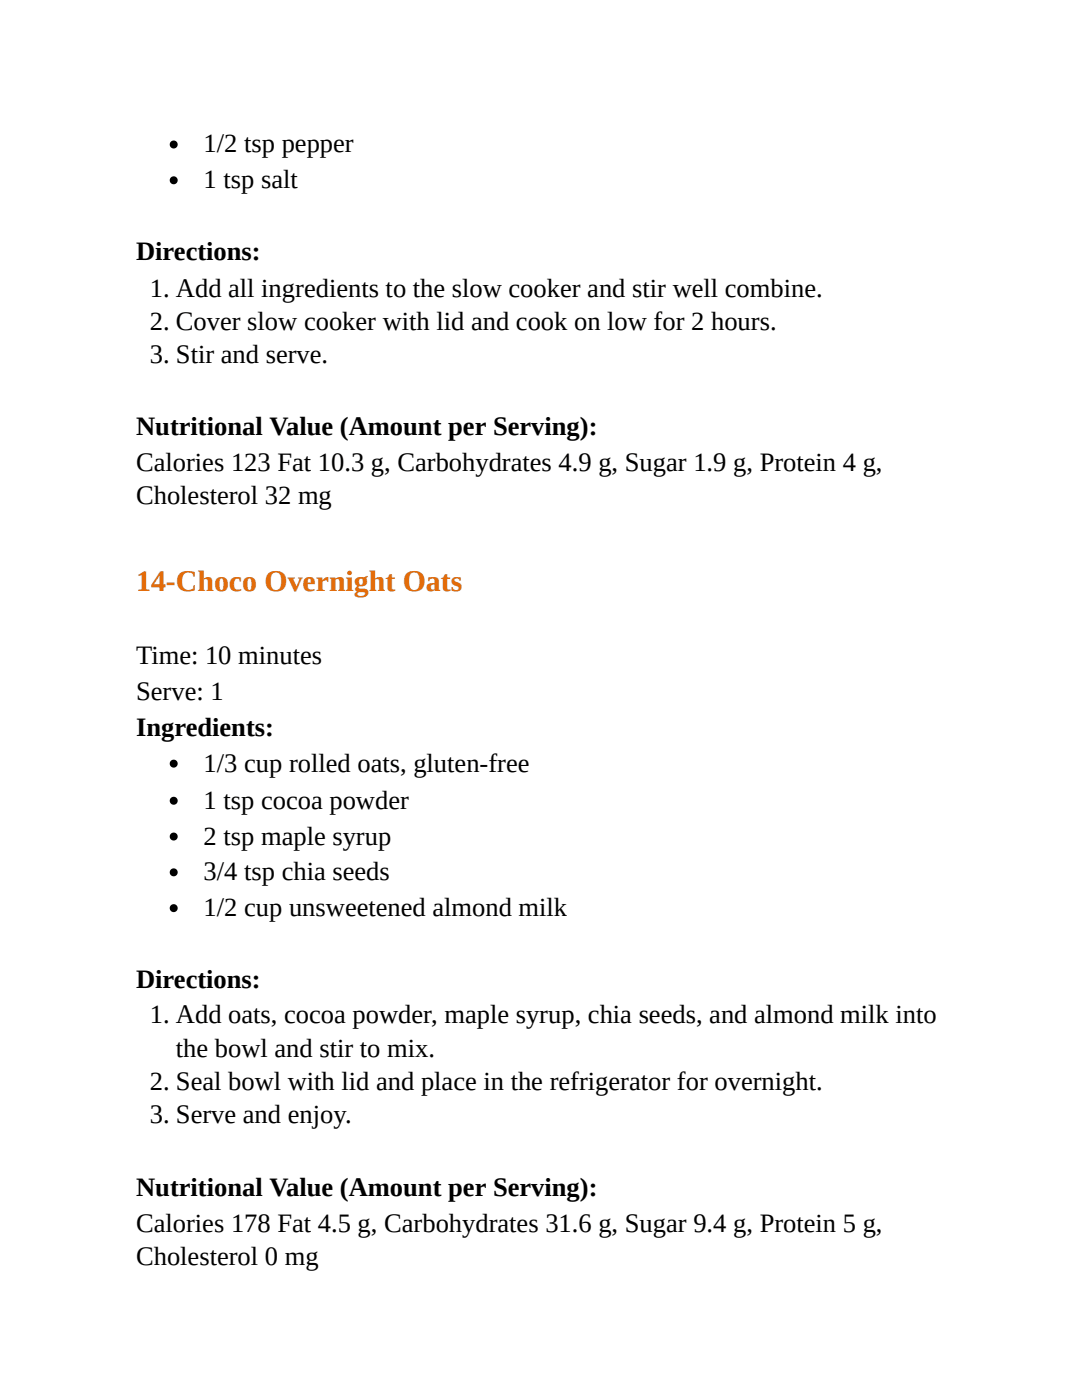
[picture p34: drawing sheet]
<svg xmlns="http://www.w3.org/2000/svg" width="216mm" height="279mm" viewBox="0 0 216 279" stroke-linecap="round" stroke-linejoin="round" font-family="sans-serif">
<defs><g id="words">
<text font-size="6" fill="#e36c0a" x="27.2" y="118">14-Choco Overnight Oats</text>
<g font-size="5.3">
<text x="40.6" y="30.4">1/2 tsp pepper</text>
<text x="40.6" y="37.6">1 tsp salt</text>
<text x="27.2" y="51.9">Directions:</text>
<text x="29.9" y="59.3">1. Add all ingredients to the slow cooker and stir well combine.</text>
<text x="29.9" y="65.9">2. Cover slow cooker with lid and cook on low for 2 hours.</text>
<text x="29.9" y="72.5">3. Stir and serve.</text>
<text x="27.2" y="86.8">Nutritional Value (Amount per Serving):</text>
<text x="27.2" y="93.9">Calories 123 Fat 10.3 g, Carbohydrates 4.9 g, Sugar 1.9 g, Protein 4 g,</text>
<text x="27.2" y="100.5">Cholesterol 32 mg</text>
<text x="27.2" y="132.6">Time: 10 minutes</text>
<text x="27.2" y="139.7">Serve: 1</text>
<text x="27.2" y="146.8">Ingredients:</text>
<text x="40.6" y="154">1/3 cup rolled oats, gluten-free</text>
<text x="40.6" y="161.4">1 tsp cocoa powder</text>
<text x="40.6" y="168.5">2 tsp maple syrup</text>
<text x="40.6" y="175.7">3/4 tsp chia seeds</text>
<text x="40.6" y="182.8">1/2 cup unsweetened almond milk</text>
<text x="27.2" y="197.1">Directions:</text>
<text x="29.9" y="204.3">1. Add oats, cocoa powder, maple syrup, chia seeds, and almond milk into</text>
<text x="35.1" y="210.9">the bowl and stir to mix.</text>
<text x="29.9" y="217.5">2. Seal bowl with lid and place in the refrigerator for overnight.</text>
<text x="29.9" y="224.1">3. Serve and enjoy.</text>
<text x="27.2" y="238.7">Nutritional Value (Amount per Serving):</text>
<text x="27.2" y="245.8">Calories 178 Fat 4.5 g, Carbohydrates 31.6 g, Sugar 9.4 g, Protein 5 g,</text>
<text x="27.2" y="252.4">Cholesterol 0 mg</text>
</g>
</g></defs>
<g fill="#000">
<circle cx="34.7" cy="28.8" r=".79"/>
<circle cx="34.7" cy="36" r=".79"/>
<circle cx="34.7" cy="152.4" r=".79"/>
<circle cx="34.7" cy="159.8" r=".79"/>
<circle cx="34.7" cy="174.1" r=".79"/>
<circle cx="34.7" cy="167" r=".79"/>
<circle cx="34.7" cy="181.2" r=".79"/>
</g>
<use href="#words"/>
</svg>
